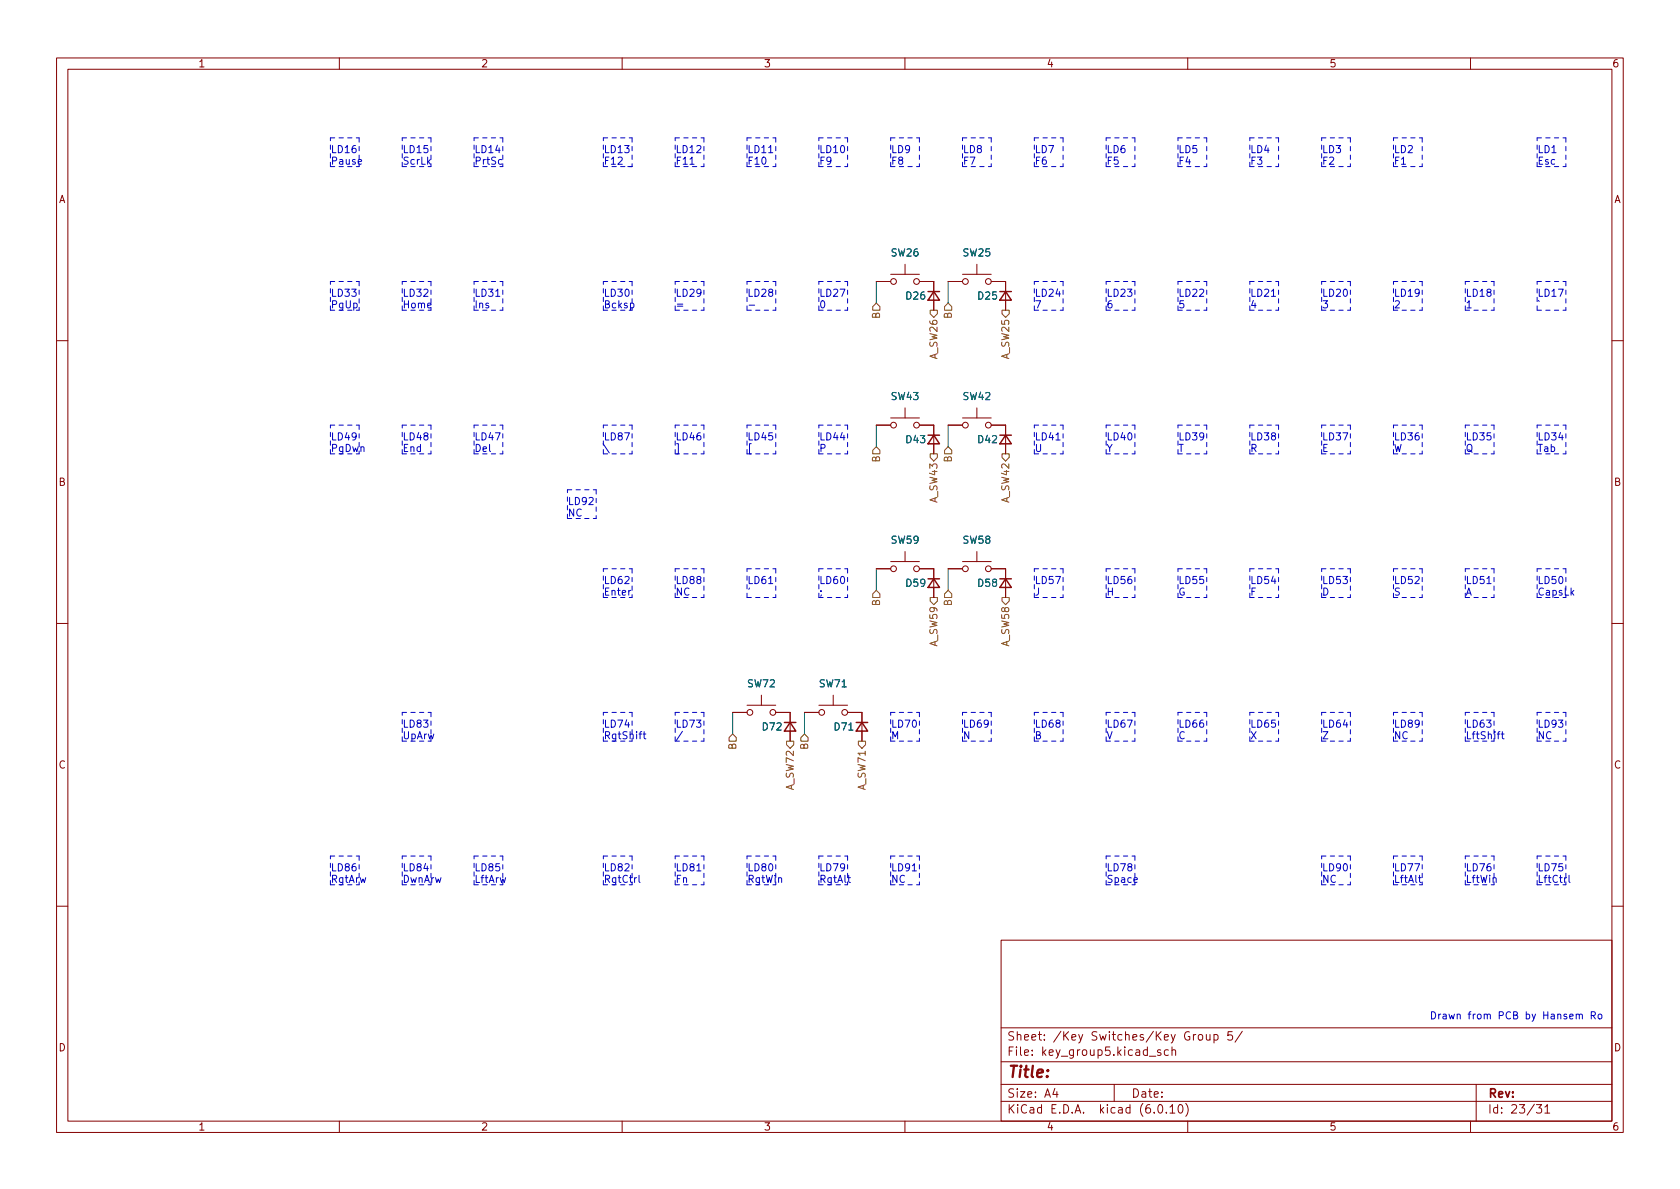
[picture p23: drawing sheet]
<svg xmlns="http://www.w3.org/2000/svg" width="297mm" height="210mm" viewBox="0 0 297 210" stroke-linecap="round" stroke-linejoin="round" font-family="sans-serif">
<defs><g id="words">
<text font-size="2.8" fill="#840000" x="178" y="190.6">Title:</text>
<g font-size="2.1" fill="#840000">
<text x="178" y="184">Sheet: /Key Switches/Key Group 5/</text>
<text x="178" y="186.7">File: key_group5.kicad_sch</text>
<text x="178" y="196.9">KiCad E.D.A. kicad (6.0.10)</text>
<text x="178" y="194.1">Size: A4</text>
<text x="200" y="194.1">Date:</text>
<text x="263" y="194.1">Rev:</text>
<text x="263" y="196.9">Id: 23/31</text>
</g>
<g font-size="1.8" fill="#840000">
<text x="35" y="11.9">1</text>
<text x="85" y="11.9">2</text>
<text x="135" y="11.9">3</text>
<text x="185" y="11.9">4</text>
<text x="235" y="11.9">5</text>
<text x="285" y="11.9">6</text>
<text x="10.3" y="35.9">A</text>
<text x="285.3" y="35.9">A</text>
<text x="10.3" y="85.9">B</text>
<text x="285.3" y="85.9">B</text>
<text x="10.3" y="135.9">C</text>
<text x="285.3" y="135.9">C</text>
<text x="10.3" y="185.9">D</text>
<text x="285.3" y="185.9">D</text>
<text x="35" y="199.9">1</text>
<text x="85" y="199.9">2</text>
<text x="135" y="199.9">3</text>
<text x="185" y="199.9">4</text>
<text x="235" y="199.9">5</text>
<text x="285" y="199.9">6</text>
</g>
<g font-size="1.8" fill="#0000c2">
<text x="58.4" y="27.1">LD16</text>
<text x="58.4" y="29.1">Pause</text>
<text x="71.1" y="27.1">LD15</text>
<text x="71.1" y="29.1">ScrLk</text>
<text x="83.8" y="27.1">LD14</text>
<text x="83.8" y="29.1">PrtSc</text>
<text x="106.7" y="27.1">LD13</text>
<text x="106.7" y="29.1">F12</text>
<text x="119.4" y="27.1">LD12</text>
<text x="119.4" y="29.1">F11</text>
<text x="132.1" y="27.1">LD11</text>
<text x="132.1" y="29.1">F10</text>
<text x="144.8" y="27.1">LD10</text>
<text x="144.8" y="29.1">F9</text>
<text x="157.5" y="27.1">LD9</text>
<text x="157.5" y="29.1">F8</text>
<text x="170.2" y="27.1">LD8</text>
<text x="170.2" y="29.1">F7</text>
<text x="182.9" y="27.1">LD7</text>
<text x="182.9" y="29.1">F6</text>
<text x="195.6" y="27.1">LD6</text>
<text x="195.6" y="29.1">F5</text>
<text x="208.3" y="27.1">LD5</text>
<text x="208.3" y="29.1">F4</text>
<text x="221" y="27.1">LD4</text>
<text x="221" y="29.1">F3</text>
<text x="233.7" y="27.1">LD3</text>
<text x="233.7" y="29.1">F2</text>
<text x="246.4" y="27.1">LD2</text>
<text x="246.4" y="29.1">F1</text>
<text x="271.8" y="27.1">LD1</text>
<text x="271.8" y="29.1">Esc</text>
<text x="58.4" y="52.5">LD33</text>
<text x="71.1" y="52.5">LD32</text>
<text x="83.8" y="52.5">LD31</text>
<text x="106.7" y="52.5">LD30</text>
<text x="119.4" y="52.5">LD29</text>
<text x="132.1" y="52.5">LD28</text>
<text x="144.8" y="52.5">LD27</text>
<text x="182.9" y="52.5">LD24</text>
<text x="195.6" y="52.5">LD23</text>
<text x="208.3" y="52.5">LD22</text>
<text x="221" y="52.5">LD21</text>
<text x="233.7" y="52.5">LD20</text>
<text x="246.4" y="52.5">LD19</text>
<text x="259.1" y="52.5">LD18</text>
<text x="271.8" y="52.5">LD17</text>
<text x="58.4" y="54.5">PgUp</text>
<text x="71.1" y="54.5">Home</text>
<text x="83.8" y="54.5">Ins</text>
<text x="106.7" y="54.5">Bcksp</text>
<text x="119.4" y="54.5">=</text>
<text x="144.8" y="54.5">0</text>
<text x="182.9" y="54.5">7</text>
<text x="195.6" y="54.5">6</text>
<text x="208.3" y="54.5">5</text>
<text x="221" y="54.5">4</text>
<text x="233.7" y="54.5">3</text>
<text x="246.4" y="54.5">2</text>
<text x="259.1" y="54.5">1</text>
<text x="271.8" y="54.5">`</text>
<text x="58.4" y="77.9">LD49</text>
<text x="71.1" y="77.9">LD48</text>
<text x="83.8" y="77.9">LD47</text>
<text x="106.7" y="77.9">LD87</text>
<text x="119.4" y="77.9">LD46</text>
<text x="132.1" y="77.9">LD45</text>
<text x="144.8" y="77.9">LD44</text>
<text x="182.9" y="77.9">LD41</text>
<text x="195.6" y="77.9">LD40</text>
<text x="208.3" y="77.9">LD39</text>
<text x="221" y="77.9">LD38</text>
<text x="233.7" y="77.9">LD37</text>
<text x="246.4" y="77.9">LD36</text>
<text x="259.1" y="77.9">LD35</text>
<text x="271.8" y="77.9">LD34</text>
<text x="58.4" y="79.9">PgDwn</text>
<text x="71.1" y="79.9">End</text>
<text x="83.8" y="79.9">Del</text>
<text x="106.7" y="79.9">\</text>
<text x="119.4" y="79.9">]</text>
<text x="132.1" y="79.9">[</text>
<text x="144.8" y="79.9">P</text>
<text x="182.9" y="79.9">U</text>
<text x="195.6" y="79.9">Y</text>
<text x="208.3" y="79.9">T</text>
<text x="221" y="79.9">R</text>
<text x="233.7" y="79.9">E</text>
<text x="246.4" y="79.9">W</text>
<text x="259.1" y="79.9">Q</text>
<text x="271.8" y="79.9">Tab</text>
<text x="100.3" y="89.3">LD92</text>
<text x="100.3" y="91.3">NC</text>
<text x="106.7" y="103.3">LD62</text>
<text x="106.7" y="105.3">Enter</text>
<text x="119.4" y="103.3">LD88</text>
<text x="119.4" y="105.3">NC</text>
<text x="132.1" y="103.3">LD61</text>
<text x="132.1" y="105.3">'</text>
<text x="144.8" y="103.3">LD60</text>
<text x="144.8" y="105.3">;</text>
<text x="182.9" y="103.3">LD57</text>
<text x="182.9" y="105.3">J</text>
<text x="195.6" y="103.3">LD56</text>
<text x="195.6" y="105.3">H</text>
<text x="208.3" y="103.3">LD55</text>
<text x="208.3" y="105.3">G</text>
<text x="221" y="103.3">LD54</text>
<text x="221" y="105.3">F</text>
<text x="233.7" y="103.3">LD53</text>
<text x="233.7" y="105.3">D</text>
<text x="246.4" y="103.3">LD52</text>
<text x="246.4" y="105.3">S</text>
<text x="259.1" y="103.3">LD51</text>
<text x="259.1" y="105.3">A</text>
<text x="271.8" y="103.3">LD50</text>
<text x="271.8" y="105.3">CapsLk</text>
<text x="71.1" y="128.7">LD83</text>
<text x="71.1" y="130.7">UpArw</text>
<text x="106.7" y="128.7">LD74</text>
<text x="106.7" y="130.7">RgtShift</text>
<text x="119.4" y="128.7">LD73</text>
<text x="157.5" y="128.7">LD70</text>
<text x="157.5" y="130.7">M</text>
<text x="170.2" y="128.7">LD69</text>
<text x="170.2" y="130.7">N</text>
<text x="182.9" y="128.7">LD68</text>
<text x="182.9" y="130.7">B</text>
<text x="195.6" y="128.7">LD67</text>
<text x="195.6" y="130.7">V</text>
<text x="208.3" y="128.7">LD66</text>
<text x="208.3" y="130.7">C</text>
<text x="221" y="128.7">LD65</text>
<text x="221" y="130.7">X</text>
<text x="233.7" y="128.7">LD64</text>
<text x="233.7" y="130.7">Z</text>
<text x="246.4" y="128.7">LD89</text>
<text x="246.4" y="130.7">NC</text>
<text x="259.1" y="128.7">LD63</text>
<text x="259.1" y="130.7">LftShift</text>
<text x="271.8" y="128.7">LD93</text>
<text x="271.8" y="130.7">NC</text>
<text x="58.4" y="154.1">LD86</text>
<text x="71.1" y="154.1">LD84</text>
<text x="83.8" y="154.1">LD85</text>
<text x="106.7" y="154.1">LD82</text>
<text x="119.4" y="154.1">LD81</text>
<text x="132.1" y="154.1">LD80</text>
<text x="144.8" y="154.1">LD79</text>
<text x="157.5" y="154.1">LD91</text>
<text x="195.6" y="154.1">LD78</text>
<text x="233.7" y="154.1">LD90</text>
<text x="246.4" y="154.1">LD77</text>
<text x="259.1" y="154.1">LD76</text>
<text x="271.8" y="154.1">LD75</text>
<text x="58.4" y="156.1">RgtArw</text>
<text x="71.1" y="156.1">DwnArw</text>
<text x="83.8" y="156.1">LftArw</text>
<text x="106.7" y="156.1">RgtCtrl</text>
<text x="119.4" y="156.1">Fn</text>
<text x="132.1" y="156.1">RgtWin</text>
<text x="144.8" y="156.1">RgtAlt</text>
<text x="157.5" y="156.1">NC</text>
<text x="195.6" y="156.1">Space</text>
<text x="233.7" y="156.1">NC</text>
<text x="246.4" y="156.1">LftAlt</text>
<text x="259.1" y="156.1">LftWin</text>
<text x="271.8" y="156.1">LftCtrl</text>
<text x="252.7" y="180.2">Drawn from PCB by Hansem Ro</text>
</g>
<g font-size="1.8" fill="#006464">
<text x="157.6" y="45.3">SW26</text>
<text x="170.3" y="45.3">SW25</text>
<text x="160.3" y="53">D26</text>
<text x="173" y="53">D25</text>
<text x="157.6" y="70.7">SW43</text>
<text x="170.3" y="70.7">SW42</text>
<text x="160.3" y="78.4">D43</text>
<text x="173" y="78.4">D42</text>
<text x="157.6" y="96.1">SW59</text>
<text x="170.3" y="96.1">SW58</text>
<text x="160.3" y="103.8">D59</text>
<text x="173" y="103.8">D58</text>
<text x="132.2" y="121.5">SW72</text>
<text x="144.9" y="121.5">SW71</text>
<text x="134.9" y="129.2">D72</text>
<text x="147.6" y="129.2">D71</text>
</g>
<g font-size="1.8" fill="#725600">
<text x="155.6" y="56.3" transform="rotate(-90 155.6 56.3)">B</text>
<text x="168.3" y="56.3" transform="rotate(-90 168.3 56.3)">B</text>
<text x="165.7" y="63.4" transform="rotate(-90 165.7 63.4)">A_SW26</text>
<text x="178.4" y="63.4" transform="rotate(-90 178.4 63.4)">A_SW25</text>
<text x="155.6" y="81.7" transform="rotate(-90 155.6 81.7)">B</text>
<text x="168.3" y="81.7" transform="rotate(-90 168.3 81.7)">B</text>
<text x="165.7" y="88.8" transform="rotate(-90 165.7 88.8)">A_SW43</text>
<text x="178.4" y="88.8" transform="rotate(-90 178.4 88.8)">A_SW42</text>
<text x="155.6" y="107.1" transform="rotate(-90 155.6 107.1)">B</text>
<text x="168.3" y="107.1" transform="rotate(-90 168.3 107.1)">B</text>
<text x="165.7" y="114.2" transform="rotate(-90 165.7 114.2)">A_SW59</text>
<text x="178.4" y="114.2" transform="rotate(-90 178.4 114.2)">A_SW58</text>
<text x="130.2" y="132.5" transform="rotate(-90 130.2 132.5)">B</text>
<text x="142.9" y="132.5" transform="rotate(-90 142.9 132.5)">B</text>
<text x="140.3" y="139.6" transform="rotate(-90 140.3 139.6)">A_SW72</text>
<text x="153" y="139.6" transform="rotate(-90 153 139.6)">A_SW71</text>
</g>
</g></defs>
<g fill="none" stroke="#840000" stroke-width=".18">
<path d="M10 10.2h277v190.1h-277zM12 12.2h273v186.1h-273zM60 10.2v2M110 10.2v2M160 10.2v2M210 10.2v2M260 10.2v2M154.9 49.8h2.6M157.5 48.5h5.1M160 46.7v1.8M162.6 49.8h2.5v5.1M167.6 49.8h2.6"/>
<path d="M170.2 48.5h5.1M172.7 46.7v1.8M175.3 49.8h2.5v5.1M10 60.2h2M154.9 75.2h2.6M157.5 73.9h5.1M160 72.1v1.8M162.6 75.2h2.5v5.1M167.6 75.2h2.6M170.2 73.9h5.1M172.7 72.1v1.8M175.3 75.2h2.5v5.1"/>
<path d="M285 60.2h2M157.5 99.3h5.1M160 97.5v1.8M170.2 99.3h5.1M172.7 97.5v1.8M10 110.2h2M154.9 100.6h2.6M162.6 100.6h2.5v5.1M167.6 100.6h2.6M175.3 100.6h2.5v5.1M285 110.2h2M129.5 126h2.6"/>
<path d="M132.1 124.7h5.1M134.6 122.9v1.8M137.2 126h2.5v5.1M142.2 126h2.6M144.8 124.7h5.1M147.3 122.9v1.8M149.9 126h2.5v5.1M10 160.2h2M177 166.3h108v32h-108zM285 160.2h2M60 198.3v2M110 198.3v2"/>
<path d="M160 198.3v2M177 194.8h108M177 191.8h108M177 187.8h108M177 181.8h108M186.5 192.5l-.4 1h1M186.9 193v1M197 191.8v3M203.2 186.8h1.2M204.9 195.4l.2-.1a.81 .81 0 0 1 .6 .7 .81 .81 0 0 1-.3 .8h-.2a.81 .81 0 0 1-.6-.6 .81 .81 0 0 1 .3-.8zM205.2 185.7l-.3-.1-.3 .2 .1 .3 .5 .1v.4h-.6M206.2 196.7v.1"/>
<path d="M206.6 185.7l-.5-.1-.2 .3v.4l.1 .3h.6M206.9 195.8l.4-.5v1.5M206.9 196.8h.8M207.2 185.8l.2-.2 .4 .1 .1 .9M207.2 185.1v1.5M208.5 195.4l.1-.1a.81 .81 0 0 1 .6 .7 .81 .81 0 0 1-.3 .8h-.1a.81 .81 0 0 1-.6-.6 .81 .81 0 0 1 .3-.8zM209.6 195.1a1.72 1.72 0 0 1 0 2.3M210 198.3v2M211.4 182.9l-.3 .1-.1 .2M212 183l.4-.1 .2 .3v.4l-.2 .3h-.4l-.1-.3v-.4zM213.3 182.9l.1 1h.3l.2-.1M213.9 182.9v1"/>
<path d="M214.6 183l.5-.1 .3 .3v.4l-.2 .3h-.6M214.6 182.9v1.5M217.9 182.4h-.8v.7l.2-.1 .5 .1 .1 .2v.5l-.3 .1-.5-.1M219.6 182.4l-1.2 1.9M260 198.3v2M261 191.8v6.5M271.7 195.3h.9l-.5 .6 .4 .1v.7l-.2 .1h-.4l-.2-.1M273.1 195.8l.5-.5v1.5M273.1 196.8h.9"/>
<circle cx="158" cy="49.8" r=".51"/>
<circle cx="162.1" cy="49.8" r=".51"/>
<circle cx="170.7" cy="49.8" r=".51"/>
<circle cx="174.8" cy="49.8" r=".51"/>
<circle cx="158" cy="75.2" r=".51"/>
<circle cx="162.1" cy="75.2" r=".51"/>
<circle cx="170.7" cy="75.2" r=".51"/>
<circle cx="174.8" cy="75.2" r=".51"/>
<circle cx="158" cy="100.6" r=".51"/>
<circle cx="162.1" cy="100.6" r=".51"/>
<circle cx="170.7" cy="100.6" r=".51"/>
<circle cx="174.8" cy="100.6" r=".51"/>
<circle cx="132.6" cy="126" r=".51"/>
<circle cx="136.7" cy="126" r=".51"/>
<circle cx="145.3" cy="126" r=".51"/>
<circle cx="149.4" cy="126" r=".51"/>
</g>
<g fill="none" stroke="#840000" stroke-width=".25">
<path d="M164.1 51.6h2M165.1 51.6l1 1.5h-2zM176.8 51.6h2M177.8 51.6l1 1.5h-2zM164.1 77h2M165.1 77l1 1.5h-2zM176.8 77h2M177.8 77l1 1.5h-2zM164.1 102.4h2M165.1 102.4l1 1.5h-2zM176.8 102.4h2M177.8 102.4l1 1.5h-2z"/>
<path d="M138.7 127.8h2M139.7 127.8l1 1.5h-2zM151.4 127.8h2M152.4 127.8l1 1.5h-2z"/>
</g>
<g fill="none" stroke="#725600" stroke-width=".18">
<path d="M154.9 53.6l.7 .6v.7h-1.3v-.7zM164.5 54.9h1.2v.6l-.6 .6-.6-.6zM167.6 53.6l.7 .6v.7h-1.3v-.7zM177.2 54.9h1.2v.6l-.6 .6-.6-.6zM154.9 79l.7 .6v.7h-1.3v-.7zM167.6 79l.7 .6v.7h-1.3v-.7zM164.5 80.3h1.2v.6l-.6 .6-.6-.6zM177.2 80.3h1.2v.6l-.6 .6-.6-.6zM154.9 104.4l.7 .6v.7h-1.3v-.7zM164.5 105.7h1.2v.6l-.6 .6-.6-.6zM167.6 104.4l.7 .6v.7h-1.3v-.7zM177.2 105.7h1.2v.6l-.6 .6-.6-.6z"/>
<path d="M128.9 130.4l.6-.6 .7 .6v.7h-1.3zM139.1 131.1h1.2v.6l-.6 .6-.6-.6zM142.2 129.8l.7 .6v.7h-1.3v-.7zM151.8 131.1h1.2v.6l-.6 .6-.6-.6z"/>
</g>
<g fill="none" stroke="#0000c2" stroke-width=".18">
<path d="M122 29h.7M135.9 27h.7M87.6 52.4h.8M111.5 53.7l.3-.1 .3 .2-.1 .6h-.5M132.5 54h.9M224.8 52.4h.7M186.7 77.8h.7M111.5 104.4l-.3 .2M135.9 103.2h.7M262.9 103.2h.7M113.7 129.8h.5M113.9 129.4v1.1l.3 .1"/>
<path d="M120.7 129.3l-1.1 1.7M264.7 129.8h.5M265.2 129.4l-.3 .2v1M265.4 129.8h.5M265.6 129.4v1.1l.3 .1M113 154.8v1.1l.2 .1M123.2 154h.7M149.9 155.2h.5M150.1 154.8v1.1l.3 .1M161.3 154h.7M250.8 155.2h.5M251 154.8v1.1l.3 .1"/>
<path d="M277.4 154.8v1.1l.2 .1M278.7 179.5l.2-.2 .3 .1v.8M279.2 179.5l.2-.2 .3 .1 .1 .8M281.4 179.6l.6-.1 .1-.2-.1-.3-.6-.1v1.3M281.7 179.6l.4 .6M282.6 179.5l.2-.2 .4 .2v.4l-.1 .2-.3 .1-.2-.1z"/>
</g>
<g fill="none" stroke="#0000c2" stroke-width=".18" stroke-dasharray=".8 .8">
<path d="M58.4 29.5v-5.1M58.4 29.5h5.1M58.4 24.4h5.1M63.5 24.4v5.1M71.1 24.4h5.1M71.1 29.5h5.1M71.1 29.5v-5.1M76.2 24.4v5.1M83.8 29.5h5.1M83.8 29.5v-5.1M83.8 24.4h5.1M88.9 24.4v5.1"/>
<path d="M106.7 24.4h5.1M106.7 29.5h5.1M106.7 29.5v-5.1M111.8 24.4v5.1M111.8 29.5h-1.3M119.4 29.5h5.1M119.4 29.5v-5.1M119.4 24.4h5.1M124.5 24.4v5.1M132.1 29.5h5.1M132.1 24.4h5.1M132.1 29.5v-5.1"/>
<path d="M137.2 24.4v5.1M144.8 29.5v-5.1M144.8 24.4h5.1M144.8 29.5h5.1M149.9 24.4v5.1M157.5 29.5h5.1M157.5 29.5v-5.1M157.5 24.4h5.1M162.6 24.4v5.1M170.2 29.5h5.1M170.2 24.4h5.1M170.2 29.5v-5.1"/>
<path d="M175.3 24.4v5.1M182.9 29.5v-5.1M182.9 24.4h5.1M182.9 29.5h5.1M188 24.4v5.1M195.6 29.5v-5.1M195.6 29.5h5.1M195.6 24.4h5.1M200.7 24.4v5.1M208.3 29.5h5.1M208.3 29.5v-5.1M208.3 24.4h5.1"/>
<path d="M213.4 24.4v5.1M221 29.5h5.1M221 29.5v-5.1M221 24.4h5.1M226.1 24.4v5.1M233.7 29.5v-5.1M233.7 29.5h5.1M233.7 24.4h5.1M238.8 24.4v5.1M246.4 29.5v-5.1M246.4 24.4h5.1M246.4 29.5h5.1"/>
<path d="M251.5 24.4v5.1M271.8 29.5v-5.1M271.8 29.5h5.1M271.8 24.4h5.1M276.9 24.4v5.1M58.4 54.9h5.1M58.4 54.9v-5.1M58.4 49.8h5.1M63.5 49.8v5.1M71.1 54.9v-5.1M71.1 54.9h5.1M71.1 49.8h5.1"/>
<path d="M76.2 49.8v5.1M83.8 54.9h5.1M83.8 54.9v-5.1M83.8 49.8h5.1M88.9 49.8v5.1M106.7 54.9h5.1M106.7 49.8h5.1M106.7 54.9v-5.1M111.8 49.8v5.1M119.4 49.8h5.1M119.4 54.9v-5.1M119.4 54.9h5.1"/>
<path d="M124.5 49.8v5.1M132.1 54.9h5.1M132.1 54.9v-5.1M132.1 49.8h5.1M137.2 49.8v5.1M144.8 54.9v-5.1M144.8 49.8h5.1M144.8 54.9h5.1M149.9 49.8v5.1M182.9 54.9v-5.1M182.9 54.9h5.1M182.9 49.8h5.1"/>
<path d="M188 49.8v5.1M195.6 54.9h5.1M195.6 54.9v-5.1M195.6 49.8h5.1M200.7 49.8v5.1M208.3 54.9h5.1M208.3 49.8h5.1M208.3 54.9v-5.1M213.4 49.8v5.1M221 54.9h5.1M221 54.9v-5.1M221 49.8h5.1"/>
<path d="M226.1 49.8v5.1M233.7 54.9v-5.1M233.7 49.8h5.1M233.7 54.9h5.1M238.8 49.8v5.1M246.4 54.9h5.1M246.4 54.9v-5.1M246.4 49.8h5.1M251.5 49.8v5.1M259.1 54.9v-5.1M259.1 54.9h5.1M259.1 49.8h5.1"/>
<path d="M264.2 49.8v5.1M271.8 49.8h5.1M271.8 54.9v-5.1M271.8 54.9h5.1M276.9 49.8v5.1M58.4 75.2h5.1M63.5 75.2v5.1M71.1 75.2h5.1M76.2 75.2v5.1M83.8 75.2h5.1M88.9 75.2v5.1M106.7 75.2h5.1"/>
<path d="M111.8 75.2v5.1M119.4 75.2h5.1M124.5 75.2v5.1M132.1 75.2h5.1M137.2 75.2v5.1M144.8 75.2h5.1M149.9 75.2v5.1M182.9 75.2h5.1M188 75.2v5.1M195.6 75.2h5.1M200.7 75.2v5.1M208.3 75.2h5.1"/>
<path d="M213.4 75.2v5.1M221 75.2h5.1M226.1 75.2v5.1M233.7 75.2h5.1M238.8 75.2v5.1M246.4 75.2h5.1M251.5 75.2v5.1M259.1 75.2h5.1M264.2 75.2v5.1M271.8 75.2h5.1M276.9 75.2v5.1M58.4 80.3v-5.1"/>
<path d="M58.4 80.3h5.1M71.1 80.3v-5.1M71.1 80.3h5.1M83.8 80.3v-5.1M83.8 80.3h5.1M100.3 91.7v-5.1M100.3 86.6h5.1M100.3 91.7h5.1M105.4 86.6v5.1M106.7 80.3v-5.1M106.7 80.3h5.1M119.4 80.3h5.1"/>
<path d="M119.4 80.3v-5.1M132.1 80.3v-5.1M132.1 80.3h5.1M144.8 80.3v-5.1M144.8 80.3h5.1M182.9 80.3v-5.1M182.9 80.3h5.1M195.6 80.3v-5.1M195.6 80.3h5.1M208.3 80.3h5.1M208.3 80.3v-5.1M221 80.3h5.1"/>
<path d="M221 80.3v-5.1M233.7 80.3h5.1M233.7 80.3v-5.1M246.4 80.3v-5.1M246.4 80.3h5.1M259.1 80.3v-5.1M259.1 80.3h5.1M271.8 80.3v-5.1M271.8 80.3h5.1M106.7 105.7v-5.1M106.7 100.6h5.1M106.7 105.7h5.1"/>
<path d="M111.8 100.6v5.1M119.4 105.7h5.1M119.4 100.6h5.1M119.4 105.7v-5.1M124.5 100.6v5.1M132.1 105.7h5.1M132.1 105.7v-5.1M132.1 100.6h5.1M137.2 100.6v5.1M144.8 105.7v-5.1M144.8 105.7h5.1M144.8 100.6h5.1"/>
<path d="M149.9 100.6v5.1M182.9 105.7v-5.1M182.9 100.6h5.1M182.9 105.7h5.1M188 100.6v5.1M195.6 105.7v-5.1M195.6 100.6h5.1M195.6 105.7h5.1M200.7 100.6v5.1M208.3 105.7v-5.1M208.3 100.6h5.1M208.3 105.7h5.1"/>
<path d="M213.4 100.6v5.1M221 100.6h5.1M221 105.7h5.1M221 105.7v-5.1M226.1 100.6v5.1M233.7 105.7h5.1M233.7 100.6h5.1M233.7 105.7v-5.1M238.8 100.6v5.1M246.4 100.6h5.1M246.4 105.7v-5.1M246.4 105.7h5.1"/>
<path d="M251.5 100.6v5.1M259.1 105.7h5.1M259.1 100.6h5.1M259.1 105.7v-5.1M264.2 100.6v5.1M271.8 105.7v-5.1M271.8 100.6h5.1M271.8 105.7h5.1M276.9 100.6v5.1M71.1 131.1v-5.1M71.1 131.1h5.1M71.1 126h5.1"/>
<path d="M76.2 126v5.1M106.7 131.1h5.1M106.7 126h5.1M106.7 131.1v-5.1M111.8 126v5.1M119.4 131.1v-5.1M119.4 126h5.1M119.4 131.1h5.1M124.5 126v5.1M157.5 131.1h5.1M157.5 126h5.1M157.5 131.1v-5.1"/>
<path d="M162.6 126v5.1M170.2 131.1h5.1M170.2 131.1v-5.1M170.2 126h5.1M175.3 126v5.1M182.9 131.1v-5.1M182.9 126h5.1M182.9 131.1h5.1M188 126v5.1M195.6 131.1h5.1M195.6 126h5.1M195.6 131.1v-5.1"/>
<path d="M200.7 126v5.1M208.3 126h5.1M208.3 131.1h5.1M208.3 131.1v-5.1M213.4 126v5.1M221 131.1v-5.1M221 131.1h5.1M221 126h5.1M226.1 126v5.1M233.7 126h5.1M233.7 131.1h5.1M233.7 131.1v-5.1"/>
<path d="M238.8 126v5.1M246.4 131.1h5.1M246.4 131.1v-5.1M246.4 126h5.1M251.5 126v5.1M259.1 131.1h5.1M259.1 126h5.1M259.1 131.1v-5.1M264.2 126v5.1M271.8 126h5.1M271.8 131.1h5.1M271.8 131.1v-5.1"/>
<path d="M276.9 126v5.1M58.4 156.5v-5.1M58.4 156.5h5.1M58.4 151.4h5.1M63.5 151.4v5.1M71.1 156.5v-5.1M71.1 151.4h5.1M71.1 156.5h5.1M76.2 151.4v5.1M83.8 156.5h5.1M83.8 151.4h5.1M83.8 156.5v-5.1"/>
<path d="M88.9 151.4v5.1M106.7 151.4h5.1M106.7 156.5h5.1M106.7 156.5v-5.1M111.8 151.4v5.1M119.4 156.5v-5.1M119.4 151.4h5.1M119.4 156.5h5.1M124.5 151.4v5.1M132.1 156.5h5.1M132.1 156.5v-5.1M132.1 151.4h5.1"/>
<path d="M137.2 151.4v5.1M144.8 151.4h5.1M144.8 156.5h5.1M144.8 156.5v-5.1M149.9 151.4v5.1M157.5 151.4h5.1M157.5 156.5v-5.1M157.5 156.5h5.1M162.6 151.4v5.1M195.6 151.4h5.1M195.6 156.5h5.1M195.6 156.5v-5.1"/>
<path d="M200.7 151.4v5.1M233.7 156.5h5.1M233.7 156.5v-5.1M233.7 151.4h5.1M238.8 151.4v5.1M246.4 151.4h5.1M246.4 156.5h5.1M246.4 156.5v-5.1M251.5 151.4v5.1M259.1 156.5h5.1M259.1 151.4h5.1M259.1 156.5v-5.1"/>
<path d="M264.2 151.4v5.1M271.8 151.4h5.1M271.8 156.5h5.1M271.8 156.5v-5.1M276.9 151.4v5.1"/>
</g>
<path d="M154.9 49.8v3.8M167.6 49.8v3.8M154.9 75.2v3.8M167.6 75.2v3.8M154.9 100.6v3.8M167.6 100.6v3.8M129.5 126v3.8M142.2 126v3.8" fill="none" stroke="#009600" stroke-width=".18"/>
<use href="#words"/>
</svg>
